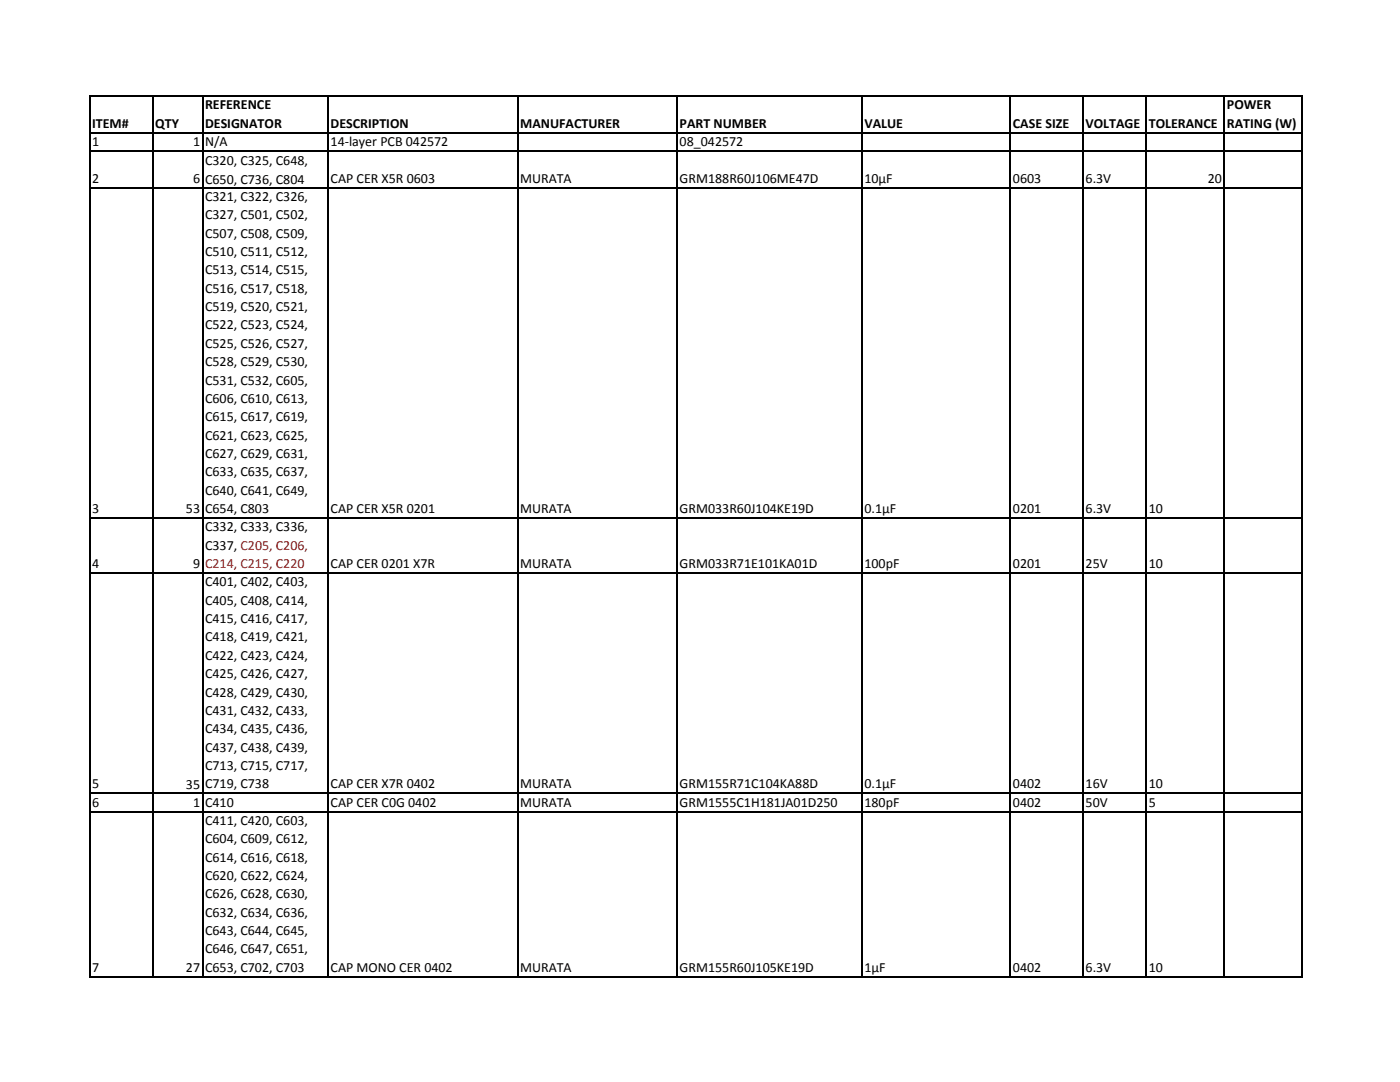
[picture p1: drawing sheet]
<svg xmlns="http://www.w3.org/2000/svg" width="279mm" height="216mm" viewBox="0 0 279 216" stroke-linecap="round" stroke-linejoin="round" font-family="sans-serif">
<defs><g id="words">
<g font-size="2.8">
<text x="40.9" y="21.8">REFERENCE</text>
<text x="244.9" y="21.8">POWER</text>
<text x="18.4" y="25.5">ITEM#</text>
<text x="18.4" y="29.1">1</text>
<text x="31" y="25.5">QTY</text>
<text x="38.5" y="29.2">1</text>
<text x="40.9" y="25.5">DESIGNATOR</text>
<text x="40.9" y="29.1">N/A</text>
<text x="66" y="25.5">DESCRIPTION</text>
<text x="66" y="29.1">14‐layer PCB 042572</text>
<text x="103.8" y="25.5">MANUFACTURER</text>
<text x="135.6" y="25.5">PART NUMBER</text>
<text x="135.6" y="29.1">08_042572</text>
<text x="172.5" y="25.5">VALUE</text>
<text x="202.1" y="25.5">CASE SIZE</text>
<text x="216.6" y="25.5">VOLTAGE TOLERANCE</text>
<text x="244.9" y="25.5">RATING (W)</text>
<text x="40.9" y="33">C320, C325, C648,</text>
<text x="18.4" y="36.4">2</text>
<text x="38.5" y="36.5">6</text>
<text x="40.9" y="40.1">C321, C322, C326,</text>
<text x="40.9" y="36.6">C650, C736, C804</text>
<text x="66" y="36.4">CAP CER X5R 0603</text>
<text x="103.8" y="36.5">MURATA</text>
<text x="135.6" y="36.5">GRM188R60J106ME47D</text>
<text x="172.5" y="36.5">10µF</text>
<text x="202.1" y="36.5">0603</text>
<text x="216.7" y="36.5">6.3V</text>
<text x="241.1" y="36.5">20</text>
<text x="40.9" y="43.8">C327, C501, C502,</text>
<text x="40.9" y="47.4">C507, C508, C509,</text>
<text x="40.9" y="51.1">C510, C511, C512,</text>
<text x="40.9" y="58.4">C516, C517, C518,</text>
<text x="40.9" y="54.8">C513, C514, C515,</text>
<text x="40.9" y="65.7">C522, C523, C524,</text>
<text x="40.9" y="62.1">C519, C520, C521,</text>
<text x="40.9" y="69.4">C525, C526, C527,</text>
<text x="40.9" y="73.1">C528, C529, C530,</text>
<text x="40.9" y="76.7">C531, C532, C605,</text>
<text x="40.9" y="80.4">C606, C610, C613,</text>
<text x="40.9" y="84.1">C615, C617, C619,</text>
<text x="40.9" y="87.7">C621, C623, C625,</text>
<text x="40.9" y="91.4">C627, C629, C631,</text>
<text x="40.9" y="95">C633, C635, C637,</text>
<text x="40.9" y="98.7">C640, C641, C649,</text>
<text x="18.4" y="102.4">3</text>
<text x="37.1" y="102.4">53</text>
<text x="40.9" y="102.4">C654, C803</text>
<text x="40.9" y="106">C332, C333, C336,</text>
<text x="66" y="102.4">CAP CER X5R 0201</text>
<text x="103.8" y="102.4">MURATA</text>
<text x="135.6" y="102.4">GRM033R60J104KE19D</text>
<text x="172.5" y="102.4">0.1µF</text>
<text x="202.2" y="102.4">0201</text>
<text x="216.7" y="102.4">6.3V</text>
<text x="229.3" y="102.4">10</text>
<text x="18.4" y="113.3">4</text>
<text x="38.5" y="113.4">9</text>
<text x="40.9" y="109.7">C337, C205, C206,</text>
<text x="66" y="113.3">CAP CER 0201 X7R</text>
<text x="103.8" y="113.3">MURATA</text>
<text x="135.6" y="113.3">GRM033R71E101KA01D</text>
<text x="172.5" y="113.3">100pF</text>
<text x="202.2" y="113.3">0201</text>
<text x="216.7" y="113.3">25V</text>
<text x="229.3" y="113.3">10</text>
<text x="40.9" y="117">C401, C402, C403,</text>
<text x="40.9" y="120.7">C405, C408, C414,</text>
<text x="40.9" y="124.3">C415, C416, C417,</text>
<text x="40.9" y="128">C418, C419, C421,</text>
<text x="40.9" y="131.7">C422, C423, C424,</text>
<text x="40.9" y="135.3">C425, C426, C427,</text>
<text x="40.9" y="139">C428, C429, C430,</text>
<text x="40.9" y="142.6">C431, C432, C433,</text>
<text x="40.9" y="146.3">C434, C435, C436,</text>
<text x="40.9" y="150">C437, C438, C439,</text>
<text x="40.9" y="153.6">C713, C715, C717,</text>
<text x="18.4" y="161">6</text>
<text x="18.4" y="157.3">5</text>
<text x="37.1" y="157.4">35</text>
<text x="38.5" y="161">1</text>
<text x="40.9" y="157.3">C719, C738</text>
<text x="40.9" y="161">C410</text>
<text x="66" y="157.3">CAP CER X7R 0402</text>
<text x="66" y="161">CAP CER C0G 0402</text>
<text x="103.8" y="157.3">MURATA</text>
<text x="103.8" y="161">MURATA</text>
<text x="135.6" y="157.3">GRM155R71C104KA88D</text>
<text x="135.6" y="161">GRM1555C1H181JA01D250</text>
<text x="172.5" y="157.3">0.1µF</text>
<text x="172.5" y="161">180pF</text>
<text x="202.2" y="157.3">0402</text>
<text x="202.2" y="161">0402</text>
<text x="216.7" y="157.3">16V</text>
<text x="216.7" y="161">50V</text>
<text x="229.3" y="157.3">10</text>
<text x="229.3" y="161">5</text>
<text x="40.9" y="164.6">C411, C420, C603,</text>
<text x="40.9" y="168.3">C604, C609, C612,</text>
<text x="40.9" y="171.9">C614, C616, C618,</text>
<text x="40.9" y="175.6">C620, C622, C624,</text>
<text x="40.9" y="179.3">C626, C628, C630,</text>
<text x="40.9" y="182.9">C632, C634, C636,</text>
<text x="40.9" y="186.6">C643, C644, C645,</text>
<text x="40.9" y="190.2">C646, C647, C651,</text>
<text x="18.4" y="193.9">7</text>
<text x="37.1" y="194">27</text>
<text x="40.9" y="193.9">C653, C702, C703</text>
<text x="66" y="193.9">CAP MONO CER 0402</text>
<text x="103.8" y="193.9">MURATA</text>
<text x="135.6" y="193.9">GRM155R60J105KE19D</text>
<text x="172.5" y="193.9">1µF</text>
<text x="202.2" y="193.9">0402</text>
<text x="216.7" y="193.9">6.3V</text>
<text x="229.3" y="193.9">10</text>
</g>
<text font-size="2.8" fill="#f00" x="40.9" y="113.3">C214, C215, C220</text>
</g></defs>
<g fill="none" stroke="#000" stroke-width=".25">
<path d="M17.9 19v176.1M18 19.2h241.9M30.5 19.3v175.8M40.4 19.3v175.8M65.5 19.3v175.8M103.3 19.3v175.8M135.1 19.3v175.8M172 19.3v175.8M201.7 19.3v175.8M216.2 19.3v175.8M228.8 19.3v175.8M244.4 19.3v175.8"/>
<path d="M259.8 19.3v175.8M18 26.5h241.9M18 30.2h241.9M18 37.5h241.9M18 103.4h241.9M18 114.4h241.9M18 158.3h241.9M18 162h241.9M18 194.9h241.9"/>
</g>
<use href="#words"/>
</svg>
